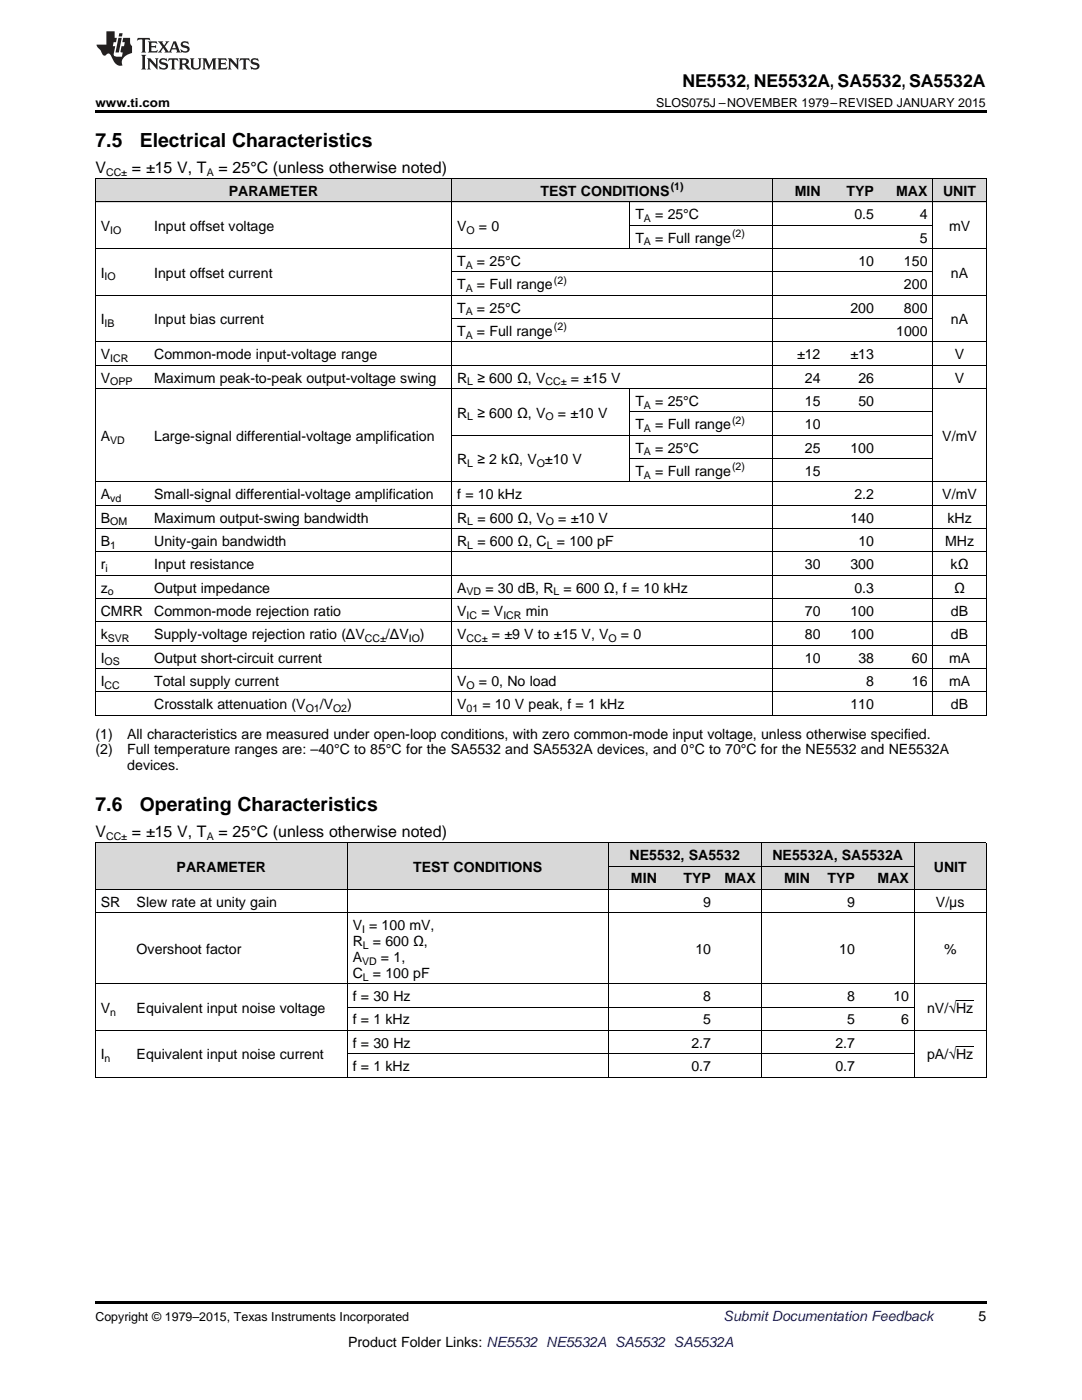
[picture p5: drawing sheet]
<svg xmlns="http://www.w3.org/2000/svg" width="216mm" height="279mm" viewBox="0 0 216 279" stroke-linecap="round" stroke-linejoin="round" font-family="sans-serif">
<defs><g id="words">
<g font-size="3.9">
<text x="19" y="29.3">7.5</text>
<text x="27.9" y="29.3">Electrical Characteristics</text>
<text x="19" y="161.8">7.6</text>
<text x="27.9" y="161.8">Operating Characteristics</text>
</g>
<text font-size="3.5" x="136.2" y="17.3">NE5532, NE5532A, SA5532, SA5532A</text>
<g font-size="3.2">
<text x="19" y="34.4">V</text>
<text x="26.3" y="34.4">= ±15 V, T</text>
<text x="43.6" y="34.4">= 25°C (unless otherwise noted)</text>
<text x="19" y="167">V</text>
<text x="26.3" y="167">= ±15 V, T</text>
<text x="43.6" y="167">= 25°C (unless otherwise noted)</text>
</g>
<g font-size="2.8">
<text x="45.6" y="39.1">PARAMETER</text>
<text x="107.8" y="39.1">TEST CONDITIONS</text>
<text x="158.6" y="39.1">MIN</text>
<text x="168.9" y="39.1">TYP</text>
<text x="178.8" y="39.1">MAX</text>
<text x="188.2" y="39.1">UNIT</text>
<text x="20.1" y="46.1">V</text>
<text x="30.8" y="46.1">Input offset voltage</text>
<text x="91.2" y="46.1">V</text>
<text x="95.6" y="46.1">= 0</text>
<text x="126.8" y="43.7">T</text>
<text x="130.7" y="43.7">= 25°C</text>
<text x="170.5" y="43.7">0.5</text>
<text x="183.5" y="43.7">4</text>
<text x="189.4" y="46.1">mV</text>
<text x="91.2" y="53.1">T</text>
<text x="95.2" y="53.1">= 25°C</text>
<text x="126.8" y="48.4">T</text>
<text x="130.7" y="48.4">= Full range</text>
<text x="171.3" y="53.1">10</text>
<text x="180.4" y="53.1">150</text>
<text x="183.5" y="48.4">5</text>
<text x="20.1" y="55.4">I</text>
<text x="30.8" y="55.4">Input offset current</text>
<text x="91.2" y="57.7">T</text>
<text x="95.2" y="57.7">= Full range</text>
<text x="180.4" y="57.7">200</text>
<text x="189.8" y="55.4">nA</text>
<text x="20.1" y="64.7">I</text>
<text x="30.8" y="64.7">Input bias current</text>
<text x="91.2" y="62.4">T</text>
<text x="95.2" y="62.4">= 25°C</text>
<text x="169.7" y="62.4">200</text>
<text x="180.4" y="62.4">800</text>
<text x="189.8" y="64.7">nA</text>
<text x="20.1" y="71.7">V</text>
<text x="30.8" y="71.7">Common-mode input-voltage range</text>
<text x="91.2" y="67">T</text>
<text x="95.2" y="67">= Full range</text>
<text x="159.1" y="71.7">±12</text>
<text x="169.7" y="71.7">±13</text>
<text x="178.8" y="67">1000</text>
<text x="190.5" y="71.7">V</text>
<text x="20.1" y="76.3">V</text>
<text x="30.8" y="76.3">Maximum peak-to-peak output-voltage swing</text>
<text x="91.2" y="76.3">R</text>
<text x="95.3" y="76.3">≥ 600 Ω, V</text>
<text x="113.9" y="76.3">= ±15 V</text>
<text x="160.6" y="76.3">24</text>
<text x="171.3" y="76.3">26</text>
<text x="190.5" y="76.3">V</text>
<text x="91.2" y="83.3">R</text>
<text x="95.3" y="83.3">≥ 600 Ω, V</text>
<text x="111.3" y="83.3">= ±10 V</text>
<text x="126.8" y="81">T</text>
<text x="130.7" y="81">= 25°C</text>
<text x="160.6" y="81">15</text>
<text x="171.3" y="81">50</text>
<text x="20.1" y="88">A</text>
<text x="30.8" y="88">Large-signal differential-voltage amplification</text>
<text x="126.8" y="85.7">T</text>
<text x="130.7" y="85.7">= Full range</text>
<text x="160.6" y="85.7">10</text>
<text x="188" y="88">V/mV</text>
<text x="91.2" y="92.6">R</text>
<text x="95.3" y="92.6">≥ 2 kΩ, V ±10 V</text>
<text x="126.8" y="90.3">T</text>
<text x="126.8" y="95">T</text>
<text x="130.7" y="90.3">= 25°C</text>
<text x="130.7" y="95">= Full range</text>
<text x="160.6" y="90.3">25</text>
<text x="160.6" y="95">15</text>
<text x="169.7" y="90.3">100</text>
<text x="20.1" y="99.6">A</text>
<text x="30.8" y="99.6">Small-signal differential-voltage amplification</text>
<text x="91.2" y="99.6">f = 10 kHz</text>
<text x="170.5" y="99.6">2.2</text>
<text x="188" y="99.6">V/mV</text>
<text x="20.1" y="104.3">B</text>
<text x="30.8" y="104.3">Maximum output-swing bandwidth</text>
<text x="91.2" y="104.3">R</text>
<text x="95.3" y="104.3">= 600 Ω, V</text>
<text x="111.4" y="104.3">= ±10 V</text>
<text x="169.7" y="104.3">140</text>
<text x="189.1" y="104.3">kHz</text>
<text x="20.1" y="108.9">B</text>
<text x="20.1" y="113.6">r</text>
<text x="30.8" y="108.9">Unity-gain bandwidth</text>
<text x="30.8" y="113.6">Input resistance</text>
<text x="91.2" y="108.9">R</text>
<text x="95.3" y="108.9">= 600 Ω, C</text>
<text x="111.1" y="108.9">= 100 pF</text>
<text x="160.6" y="113.6">30</text>
<text x="169.7" y="113.6">300</text>
<text x="171.3" y="108.9">10</text>
<text x="188.6" y="108.9">MHz</text>
<text x="189.7" y="113.6">kΩ</text>
<text x="20.1" y="118.3">z</text>
<text x="30.8" y="118.3">Output impedance</text>
<text x="91.2" y="118.3">A</text>
<text x="96.9" y="118.3">= 30 dB, R</text>
<text x="112.5" y="118.3">= 600 Ω, f = 10 kHz</text>
<text x="170.5" y="118.3">0.3</text>
<text x="190.4" y="118.3">Ω</text>
<text x="20.1" y="122.9">CMRR</text>
<text x="30.8" y="122.9">Common-mode rejection ratio</text>
<text x="91.2" y="122.9">V</text>
<text x="96.1" y="122.9">= V</text>
<text x="104.9" y="122.9">min</text>
<text x="160.6" y="122.9">70</text>
<text x="169.7" y="122.9">100</text>
<text x="189.8" y="122.9">dB</text>
<text x="20.1" y="127.6">k</text>
<text x="30.8" y="127.6">Supply-voltage rejection ratio (ΔV</text>
<text x="77" y="127.6">/ΔV</text>
<text x="83.8" y="127.6">)</text>
<text x="91.2" y="127.6">V</text>
<text x="98.1" y="127.6">= ±9 V to ±15 V, V</text>
<text x="123.9" y="127.6">= 0</text>
<text x="160.6" y="127.6">80</text>
<text x="169.7" y="127.6">100</text>
<text x="189.8" y="127.6">dB</text>
<text x="20.1" y="132.2">I</text>
<text x="20.1" y="136.9">I</text>
<text x="30.8" y="132.2">Output short-circuit current</text>
<text x="30.8" y="136.9">Total supply current</text>
<text x="91.2" y="136.9">V</text>
<text x="95.6" y="136.9">= 0, No load</text>
<text x="160.6" y="132.2">10</text>
<text x="171.3" y="132.2">38</text>
<text x="172.8" y="136.9">8</text>
<text x="182" y="132.2">60</text>
<text x="182" y="136.9">16</text>
<text x="189.4" y="132.2">mA</text>
<text x="189.4" y="136.9">mA</text>
<text x="30.8" y="141.5">Crosstalk attenuation (V</text>
<text x="63.8" y="141.5">/V</text>
<text x="69.3" y="141.5">)</text>
<text x="91.2" y="141.5">V</text>
<text x="96.3" y="141.5">= 10 V peak, f = 1 kHz</text>
<text x="169.7" y="141.5">110</text>
<text x="189.8" y="141.5">dB</text>
<text x="19" y="147.4">(1)</text>
<text x="25.4" y="147.4">All characteristics are measured under open-loop conditions, with zero common-mode input voltage, unless otherwise specified.</text>
<text x="19" y="150.6">(2)</text>
<text x="25.4" y="150.6">Full temperature ranges are: –40°C to 85°C for the SA5532 and SA5532A devices, and 0°C to 70°C for the NE5532 and NE5532A</text>
<text x="25.4" y="153.7">devices.</text>
<text x="35.2" y="174">PARAMETER</text>
<text x="82.4" y="174">TEST CONDITIONS</text>
<text x="125.6" y="171.6">NE5532, SA5532</text>
<text x="154.1" y="171.6">NE5532A, SA5532A</text>
<text x="186.3" y="174">UNIT</text>
<text x="125.9" y="176.3">MIN</text>
<text x="136.4" y="176.3">TYP</text>
<text x="144.6" y="176.3">MAX</text>
<text x="156.5" y="176.3">MIN</text>
<text x="165.1" y="176.3">TYP</text>
<text x="175.1" y="176.3">MAX</text>
<text x="20.1" y="180.9">SR</text>
<text x="27.3" y="180.9">Slew rate at unity gain</text>
<text x="70.4" y="185.6">V = 100 mV,</text>
<text x="140.3" y="180.9">9</text>
<text x="169.1" y="180.9">9</text>
<text x="186.8" y="180.9">V/μs</text>
<text x="27.3" y="190.4">Overshoot factor</text>
<text x="70.4" y="188.8">R</text>
<text x="70.4" y="191.9">A</text>
<text x="74.4" y="188.8">= 600 Ω,</text>
<text x="76" y="191.9">= 1,</text>
<text x="138.7" y="190.4">10</text>
<text x="167.5" y="190.4">10</text>
<text x="188.4" y="190.4">%</text>
<text x="70.4" y="195.1">C</text>
<text x="74.4" y="195.1">= 100 pF</text>
<text x="20.1" y="202.1">V</text>
<text x="27.3" y="202.1">Equivalent input noise voltage</text>
<text x="70.4" y="199.8">f = 30 Hz</text>
<text x="140.3" y="199.8">8</text>
<text x="169.1" y="199.8">8</text>
<text x="178.3" y="199.8">10</text>
<text x="185" y="202.1">nV/√Hz</text>
<text x="70.4" y="204.4">f = 1 kHz</text>
<text x="70.4" y="209.1">f = 30 Hz</text>
<text x="138" y="209.1">2.7</text>
<text x="140.3" y="204.4">5</text>
<text x="166.7" y="209.1">2.7</text>
<text x="169.1" y="204.4">5</text>
<text x="179.8" y="204.4">6</text>
<text x="20.1" y="211.4">I</text>
<text x="27.3" y="211.4">Equivalent input noise current</text>
<text x="70.4" y="213.7">f = 1 kHz</text>
<text x="138" y="213.7">0.7</text>
<text x="166.7" y="213.7">0.7</text>
<text x="185" y="211.4">pA/√Hz</text>
<text x="195.3" y="263.6">5</text>
<text x="69.5" y="268.9">Product Folder Links: NE5532 NE5532A SA5532 SA5532A</text>
</g>
<text font-size="2.8" fill="#0000c8" x="144.4" y="263.6">Submit Documentation Feedback</text>
<g font-size="2.5">
<text x="19" y="21.4">www.ti.com</text>
<text x="131" y="21.4">SLOS075J –NOVEMBER 1979–REVISED JANUARY 2015</text>
<text x="19" y="263.6">Copyright © 1979–2015, Texas Instruments Incorporated</text>
</g>
<g font-size="2.1">
<text x="21.2" y="35.1">CC±</text>
<text x="41.2" y="35.1">A</text>
<text x="133.8" y="38">(1)</text>
<text x="22" y="46.6">IO</text>
<text x="93.1" y="46.6">O</text>
<text x="128.5" y="44.3">A</text>
<text x="146.1" y="47.3">(2)</text>
<text x="92.9" y="53.6">A</text>
<text x="128.5" y="49">A</text>
<text x="20.9" y="56">IO</text>
<text x="92.9" y="58.3">A</text>
<text x="110.5" y="56.6">(2)</text>
<text x="20.9" y="65.3">IB</text>
<text x="92.9" y="62.9">A</text>
<text x="110.5" y="65.9">(2)</text>
<text x="92.9" y="67.6">A</text>
<text x="22" y="72.2">ICR</text>
<text x="22" y="76.9">OPP</text>
<text x="93.2" y="76.9">L</text>
<text x="108.8" y="76.9">CC±</text>
<text x="93.2" y="83.9">L</text>
<text x="108.8" y="83.9">O</text>
<text x="128.5" y="81.6">A</text>
<text x="22" y="88.5">VD</text>
<text x="128.5" y="86.2">A</text>
<text x="146.1" y="84.5">(2)</text>
<text x="93.2" y="93.2">L</text>
<text x="107.1" y="93.2">O</text>
<text x="128.5" y="90.9">A</text>
<text x="128.5" y="95.5">A</text>
<text x="146.1" y="93.8">(2)</text>
<text x="22" y="100.2">vd</text>
<text x="22" y="104.8">OM</text>
<text x="93.2" y="104.8">L</text>
<text x="108.9" y="104.8">O</text>
<text x="22" y="109.5">1</text>
<text x="93.2" y="109.5">L</text>
<text x="109.1" y="109.5">L</text>
<text x="21" y="114.2">i</text>
<text x="21.5" y="118.8">o</text>
<text x="93.1" y="118.8">VD</text>
<text x="110.5" y="118.8">L</text>
<text x="93.1" y="123.5">IC</text>
<text x="100.4" y="123.5">ICR</text>
<text x="21.5" y="128.1">SVR</text>
<text x="72.8" y="128.1">CC±</text>
<text x="81.6" y="128.1">IO</text>
<text x="93.1" y="128.1">CC±</text>
<text x="121.4" y="128.1">O</text>
<text x="20.9" y="132.8">OS</text>
<text x="20.9" y="137.4">CC</text>
<text x="93.1" y="137.4">O</text>
<text x="61" y="142.1">O1</text>
<text x="66.5" y="142.1">O2</text>
<text x="93.1" y="142.1">01</text>
<text x="21.2" y="167.6">CC±</text>
<text x="41.2" y="167.6">A</text>
<text x="72.2" y="186.2">I</text>
<text x="72.4" y="189.3">L</text>
<text x="72.2" y="192.5">VD</text>
<text x="72.4" y="195.7">L</text>
<text x="22" y="202.7">n</text>
<text x="20.9" y="212">n</text>
</g>
</g></defs>
<g fill="#d8d8d8">
<path d="M19 168.2h7.2v9.4h-7.2z"/>
<path d="M26.2 168.2h43.1v9.4h-43.1z"/>
<path d="M69.3 168.2h52.1v9.4h-52.1z"/>
<path d="M121.4 172.9h10.8v4.7h-10.8z"/>
<path d="M132.2 172.9h10.7v4.7h-10.7z"/>
<path d="M142.9 172.9h9v4.7h-9z"/>
<path d="M151.9 172.9h10.8v4.7h-10.8z"/>
<path d="M162.7 172.9h9v4.7h-9z"/>
<path d="M171.7 172.9h10.8v4.7h-10.8z"/>
<path d="M182.5 168.2h14.3v9.4h-14.3z"/>
<path d="M121.4 168.2h10.8v4.7h-10.8z"/>
<path d="M132.2 168.2h10.7v4.7h-10.7z"/>
<path d="M142.9 168.2h9v4.7h-9z"/>
<path d="M151.9 168.2h10.8v4.7h-10.8z"/>
<path d="M162.7 168.2h9v4.7h-9z"/>
<path d="M171.7 168.2h10.8v4.7h-10.8z"/>
<path d="M19 35.7h10.7v4.7h-10.7z"/>
<path d="M29.7 35.7h60.5v4.7h-60.5z"/>
<path d="M90.2 35.7h35.5v4.7h-35.5z"/>
<path d="M125.7 35.7h28.5v4.7h-28.5z"/>
<path d="M154.2 35.7h10.6v4.7h-10.6z"/>
<path d="M164.8 35.7h10.7v4.7h-10.7z"/>
<path d="M175.5 35.7h10.7v4.7h-10.7z"/>
<path d="M186.2 35.7h10.6v4.7h-10.6z"/>
</g>
<g fill="#000">
<path d="M19 22h177.8v.5h-177.8zM19 142.8h.2zM90.1 142.8h.1zM154.1 142.8h.1zM164.7 142.8h.1zM175.4 142.8h.1zM186.1 142.8h.1zM196.7 142.8h.1zM19 215h.2zM69.2 215h.1zM121.3 215h.1zM132.1 215h.1z"/>
<path d="M142.8 215h.1zM151.8 215h.1zM162.6 215h.1zM171.6 215h.1zM182.4 215h.1zM196.7 215h.1zM19 259.7h177.8v.5h-177.8z"/>
</g>
<g fill="none" stroke="#000" stroke-width=".2">
<path d="M19 35.6l177.8 .1v107.1M19.1 35.7v107.1M90.1 35.7v107.1M154.1 35.7v107.1M186.1 35.7v107.1M19 58.9h177.8M19 49.6h177.8M19 40.3h177.8M90.2 54.3h96M125.7 40.3v9.4M125.7 45h60.5M19 77.6h177.8"/>
<path d="M19 72.9h177.8M19 68.2h177.8M90.2 63.6h96M125.7 77.6v18.6M19 96.2h177.8M90.2 86.9h96M125.7 91.5h60.5M125.7 82.2h60.5M19 119.5h177.8M19 114.8h177.8M19 110.2h177.8M19 105.5h177.8"/>
<path d="M19 100.8h177.8M19 138.1h177.8M19 133.4h177.8M19 128.8h177.8M19 124.1h177.8M19 142.8h177.8M19 177.5h177.8M19 168.2h177.8M19.1 168.2v46.8M69.3 168.2v46.8M121.3 168.2v46.8M121.4 172.8h61.1"/>
<path d="M151.9 168.2v46.8M182.4 168.2v46.8M196.8 168.2v46.8M19 196.3h177.8M19 182.2h177.8M19 215h177.8M19 205.7h177.8M69.3 210.3h113.2M69.3 201h113.2"/>
</g>
<g fill="#231f20">
<path d="M27.5 7.6l-.1 .5 .4-.2h.6v.1v2.1l-.2 .4h1l-.3-.4v-2.1l.1-.1h.5l.5 .2-.2-.5zM29.5 8.3l.2 .3v1.5l-.2 .4h1.8l.2-.6a1.04 1.04 0 0 1-1.3 .2v-.7h.6l.3 .2v-.6l-.3 .2h-.6v-.6l.8-.1 .4 .3-.2-.5zM31.5 8.3l.9 1.1-.9 1.1h.8l-.2-.2 .5-.7 .4 .7-.2 .2h1.5l-.1-.2 .1-.4h.9l.1 .4-.2 .2h1l-.3-.3-.7-1.9h-.5l-.9 2-.8-1 .9-1h-.8l.1 .3-.3 .5-.4-.6 .2-.2zM34.7 8.6l.4 1h-.7zM36.3 8.4a.63 .63 0 0 0-.2 .7 .63 .63 0 0 0 .6 .4l.6 .2 .1 .2a.75 .75 0 0 1-.7 .4 .75 .75 0 0 1-.6-.5l.1 .7 .1-.1a1.11 1.11 0 0 0 1.5-.6 1.13 1.13 0 0 0-1.2-.8l-.1-.4a1.04 1.04 0 0 1 1.2 .2l-.2-.5-.1 .1-.5-.2zM28.2 10.9l.2 .4v2.2l-.2 .4h1l-.3-.4v-2.2l.3-.4zM29.3 11.6l.3 .4v1.5l-.3 .4h.8l-.2-.4v-1.3l1.5 1.7v-1.9l.2-.4h-.7l.2 .4v.9l-1.1-1.3zM32 11.8a.62 .62 0 0 0-.2 .7 .62 .62 0 0 0 .6 .4l.6 .1 .1 .3a.76 .76 0 0 1-.7 .3 .76 .76 0 0 1-.6-.4l.1 .7 .1-.1a1.11 1.11 0 0 0 1.5-.6 1.13 1.13 0 0 0-1.2-.8l-.1-.4a1.04 1.04 0 0 1 1.2 .2l-.2-.6-.1 .1-.5-.1zM33.7 11.6l-.2 .6a.61 .61 0 0 1 .8-.3v1.6l-.2 .4h.9l-.2-.4v-1.6a.63 .63 0 0 1 .8 .3l-.2-.6zM35.6 11.6l.3 .4v1.5l-.3 .4h1l-.2-.2v-.8l.5 .2a.76 .76 0 0 0 1.2 .7l-1-1a.58 .58 0 0 0 .6-.5 .58 .58 0 0 0-.5-.6zM36.4 11.9h.1a.45 .45 0 0 1 .5 .1 .45 .45 0 0 1 .1 .5l-.7 .2zM37.9 11.6l.2 .2a2.17 2.17 0 0 0 .3 1.9 .99 .99 0 0 0 1.6-.6v-1.1l.2-.4h-.7l.2 .2a1.92 1.92 0 0 1-.2 1.8 .6 .6 0 0 1-.9-.5v-1.1l.2-.4zM40.4 11.6l.2 .4v1.5l-.2 .4h.7l-.2-.4v-1.4l.8 1.8 .8-1.8v1.4l-.2 .4h.9l-.2-.4v-1.5l.2-.4h-.8l-.6 1.5-.6-1.5zM43.4 11.6l.2 .4v1.5l-.2 .4h1.8l.2-.6a1.04 1.04 0 0 1-1.3 .1v-.6h.5l.4 .2v-.6l-.4 .2h-.5v-.7h.8l.3 .3-.1-.6zM45.5 11.6l.2 .4v1.5l-.2 .4h.7l-.2-.4v-1.3l1.5 1.7v-1.9l.2-.4h-.7l.2 .4v.9l-1.1-1.3zM47.9 11.6l-.1 .6a.61 .61 0 0 1 .8-.3v1.6l-.3 .4h1l-.3-.4 .1-1.6a.63 .63 0 0 1 .7 .3l-.1-.6zM50.2 11.8a.62 .62 0 0 0-.2 .7 .62 .62 0 0 0 .6 .4l.6 .1 .2 .3a.76 .76 0 0 1-.8 .3 .76 .76 0 0 1-.6-.4l.1 .7 .2-.1a1.11 1.11 0 0 0 1.5-.6 1.13 1.13 0 0 0-1.3-.8l-.1-.4a1.04 1.04 0 0 1 1.2 .2l-.1-.6-.2 .1-.5-.1z"/>
<path d="M21.2 6.3v2.6h-1.9l.1 .4 .7 .9a.91 .91 0 0 0 1 .8 .56 .56 0 0 1 .5-.3 .56 .56 0 0 1 .5 .3l.4 .8a1.53 1.53 0 0 0 1.9 1.2 1.54 1.54 0 0 1 1-2.1l.9-.3v-1.4a1.52 1.52 0 0 1-.3-1.6h-1.4l-.2 .8h.5l-.2 .8h-.4l-.2 1v.2l.4 .1-.2 .8a1.93 1.93 0 0 1-1.6-.3l.3-1.8h-.5l.2-.8h.4l.2-.8h-.4v-1.3zM23.6 7.6l-.6 2.9h.7l.6-2.9zM23.8 6.6l-.1 .7h.6l.2-.7z"/>
</g>
<path d="M190.8 199.6h3.4M190.8 208.9h3.4" fill="none" stroke="#000" stroke-width=".2"/>
<use href="#words"/>
</svg>
